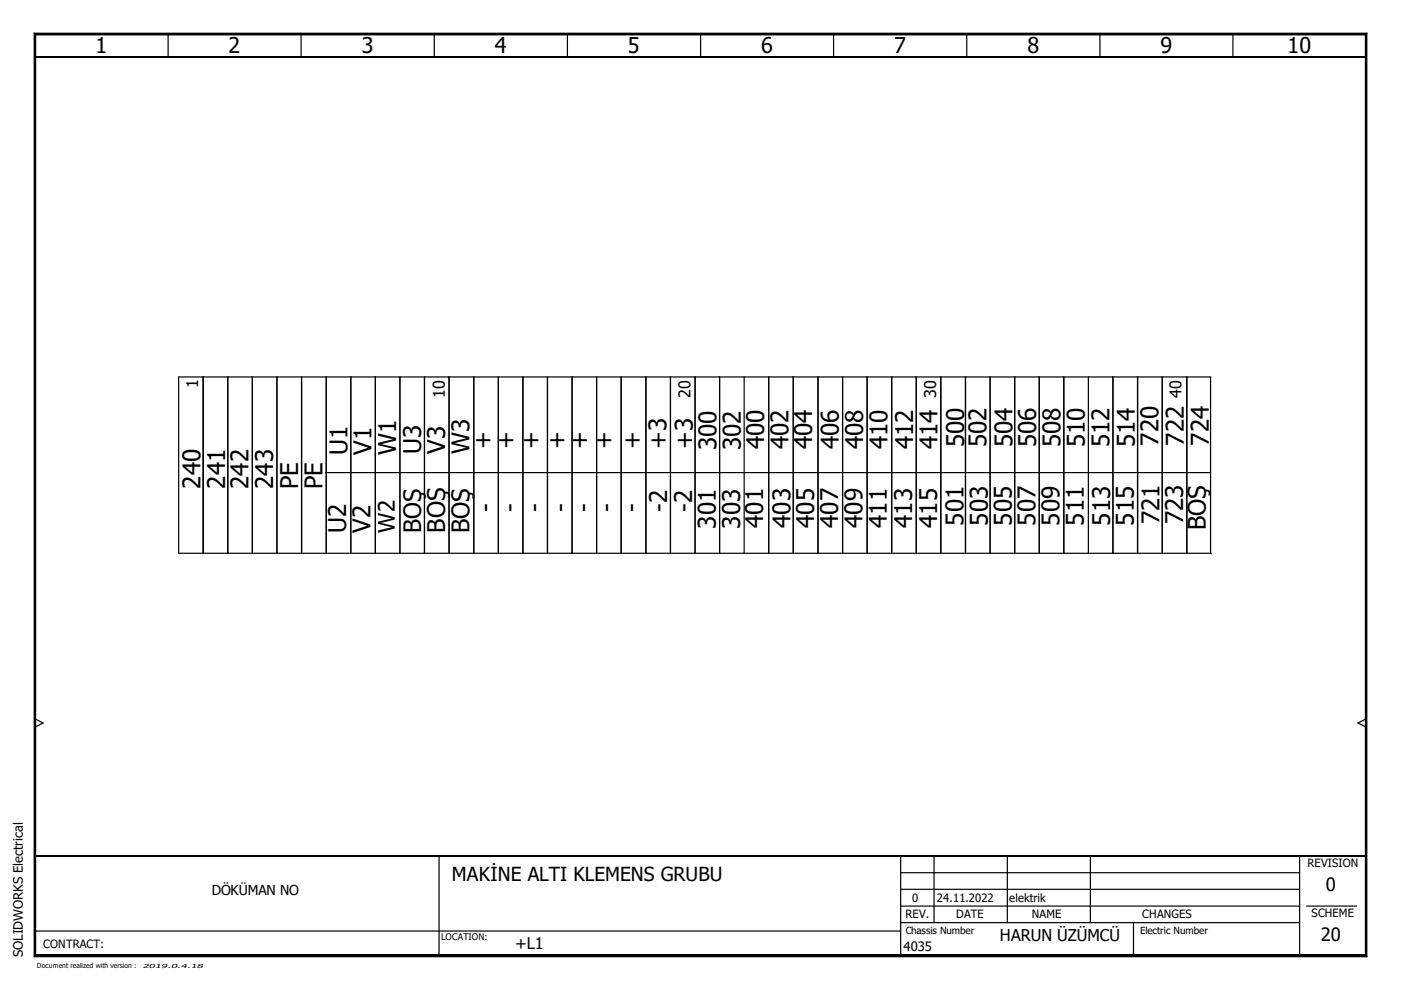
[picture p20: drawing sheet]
<svg xmlns="http://www.w3.org/2000/svg" width="297mm" height="210mm" viewBox="0 0 297 210" stroke-linecap="round" stroke-linejoin="round" font-family="sans-serif">
<defs><g id="words">
<g font-size="5.2">
<text x="104.1" y="95.2" transform="rotate(-90 104.1 95.2)">+</text>
<text x="109" y="95.2" transform="rotate(-90 109 95.2)">+</text>
<text x="114.3" y="95.2" transform="rotate(-90 114.3 95.2)">+</text>
<text x="119.8" y="95.2" transform="rotate(-90 119.8 95.2)">+</text>
<text x="124.6" y="95.2" transform="rotate(-90 124.6 95.2)">+</text>
<text x="129.8" y="95.2" transform="rotate(-90 129.8 95.2)">+</text>
<text x="135.8" y="95.2" transform="rotate(-90 135.8 95.2)">+</text>
<text x="141.3" y="95.2" transform="rotate(-90 141.3 95.2)">+3</text>
<text x="146.9" y="95.2" transform="rotate(-90 146.9 95.2)">+3</text>
<text x="151.9" y="95.5" transform="rotate(-90 151.9 95.5)">300</text>
<text x="157.1" y="95.5" transform="rotate(-90 157.1 95.5)">302</text>
<text x="162" y="95.3" transform="rotate(-90 162 95.3)">400</text>
<text x="167.2" y="95.3" transform="rotate(-90 167.2 95.3)">402</text>
<text x="172.2" y="95.3" transform="rotate(-90 172.2 95.3)">404</text>
<text x="177.9" y="95.3" transform="rotate(-90 177.9 95.3)">406</text>
<text x="183" y="95.3" transform="rotate(-90 183 95.3)">408</text>
<text x="188.2" y="95.3" transform="rotate(-90 188.2 95.3)">410</text>
<text x="193.6" y="95.3" transform="rotate(-90 193.6 95.3)">412</text>
<text x="198.8" y="95.3" transform="rotate(-90 198.8 95.3)">414</text>
<text x="204.4" y="94.9" transform="rotate(-90 204.4 94.9)">500</text>
<text x="209.1" y="94.9" transform="rotate(-90 209.1 94.9)">502</text>
<text x="214.7" y="94.9" transform="rotate(-90 214.7 94.9)">504</text>
<text x="219.7" y="94.9" transform="rotate(-90 219.7 94.9)">506</text>
<text x="224.8" y="94.9" transform="rotate(-90 224.8 94.9)">508</text>
<text x="230" y="94.9" transform="rotate(-90 230 94.9)">510</text>
<text x="235.2" y="94.9" transform="rotate(-90 235.2 94.9)">512</text>
<text x="240.6" y="94.9" transform="rotate(-90 240.6 94.9)">514</text>
<text x="245.7" y="94.5" transform="rotate(-90 245.7 94.5)">720</text>
<text x="251" y="94.5" transform="rotate(-90 251 94.5)">722</text>
<text x="256.3" y="94.5" transform="rotate(-90 256.3 94.5)">724</text>
<text x="73.7" y="96.4" transform="rotate(-90 73.7 96.4)">U1</text>
<text x="78.8" y="96.5" transform="rotate(-90 78.8 96.5)">V1</text>
<text x="84" y="96.4" transform="rotate(-90 84 96.4)">W1</text>
<text x="89.3" y="96.4" transform="rotate(-90 89.3 96.4)">U3</text>
<text x="94.4" y="96.2" transform="rotate(-90 94.4 96.2)">V3</text>
<text x="99.6" y="96.3" transform="rotate(-90 99.6 96.3)">W3</text>
<text x="42.5" y="103.6" transform="rotate(-90 42.5 103.6)">240</text>
<text x="47.7" y="103.6" transform="rotate(-90 47.7 103.6)">241</text>
<text x="52.7" y="103.7" transform="rotate(-90 52.7 103.7)">242</text>
<text x="57.9" y="103.7" transform="rotate(-90 57.9 103.7)">243</text>
<text x="63.2" y="103.8" transform="rotate(-90 63.2 103.8)">PE</text>
<text x="68.4" y="103.8" transform="rotate(-90 68.4 103.8)">PE</text>
<text x="73.4" y="112.9" transform="rotate(-90 73.4 112.9)">U2</text>
<text x="78.6" y="113" transform="rotate(-90 78.6 113)">V2</text>
<text x="94.4" y="112.9" transform="rotate(-90 94.4 112.9)">BOŞ</text>
<text x="99.6" y="113" transform="rotate(-90 99.6 113)">BOŞ</text>
<text x="104.7" y="108.5" transform="rotate(-90 104.7 108.5)">-</text>
<text x="109.9" y="108.5" transform="rotate(-90 109.9 108.5)">-</text>
<text x="115.1" y="108.5" transform="rotate(-90 115.1 108.5)">-</text>
<text x="120.6" y="108.5" transform="rotate(-90 120.6 108.5)">-</text>
<text x="125.5" y="108.5" transform="rotate(-90 125.5 108.5)">-</text>
<text x="130.3" y="108.5" transform="rotate(-90 130.3 108.5)">-</text>
<text x="135.7" y="108.5" transform="rotate(-90 135.7 108.5)">-</text>
<text x="141.4" y="108.5" transform="rotate(-90 141.4 108.5)">-2</text>
<text x="146.7" y="108.5" transform="rotate(-90 146.7 108.5)">-2</text>
<text x="151.8" y="112.1" transform="rotate(-90 151.8 112.1)">301</text>
<text x="156.9" y="112.1" transform="rotate(-90 156.9 112.1)">303</text>
<text x="161.8" y="111.9" transform="rotate(-90 161.8 111.9)">401</text>
<text x="167.6" y="111.9" transform="rotate(-90 167.6 111.9)">403</text>
<text x="172.6" y="111.9" transform="rotate(-90 172.6 111.9)">405</text>
<text x="177.7" y="111.9" transform="rotate(-90 177.7 111.9)">407</text>
<text x="182.8" y="111.9" transform="rotate(-90 182.8 111.9)">409</text>
<text x="188" y="111.9" transform="rotate(-90 188 111.9)">411</text>
<text x="193.4" y="111.9" transform="rotate(-90 193.4 111.9)">413</text>
<text x="198.7" y="111.9" transform="rotate(-90 198.7 111.9)">415</text>
<text x="204.3" y="111.5" transform="rotate(-90 204.3 111.5)">501</text>
<text x="209.4" y="111.5" transform="rotate(-90 209.4 111.5)">503</text>
<text x="214.5" y="111.5" transform="rotate(-90 214.5 111.5)">505</text>
<text x="219.5" y="111.5" transform="rotate(-90 219.5 111.5)">507</text>
<text x="224.7" y="111.5" transform="rotate(-90 224.7 111.5)">509</text>
<text x="229.8" y="111.5" transform="rotate(-90 229.8 111.5)">511</text>
<text x="235.4" y="111.5" transform="rotate(-90 235.4 111.5)">513</text>
<text x="240.4" y="111.5" transform="rotate(-90 240.4 111.5)">515</text>
<text x="245.8" y="111.1" transform="rotate(-90 245.8 111.1)">721</text>
<text x="250.9" y="111.1" transform="rotate(-90 250.9 111.1)">723</text>
<text x="255.6" y="112.4" transform="rotate(-90 255.6 112.4)">BOŞ</text>
</g>
<text font-size="5.1" x="89.3" y="113" transform="rotate(-90 89.3 113)">BOŞ</text>
<text font-size="4.8" x="83.7" y="112.9" transform="rotate(-90 83.7 112.9)">W2</text>
<g font-size="4.6">
<text x="20.2" y="11.3">1</text>
<text x="48.5" y="11.3">2</text>
<text x="76.7" y="11.3">3</text>
<text x="104.9" y="11.3">4</text>
<text x="133.1" y="11.3">5</text>
<text x="161.4" y="11.3">6</text>
<text x="189.6" y="11.3">7</text>
<text x="217.8" y="11.3">8</text>
<text x="246" y="11.3">9</text>
<text x="273" y="11.3">10</text>
</g>
<text font-size="4.1" x="95.8" y="186.7">MAKİNE ALTI KLEMENS GRUBU</text>
<g font-size="3.9">
<text x="281.1" y="188.8">0</text>
<text x="280" y="199.5">20</text>
</g>
<g font-size="3.4">
<text x="42" y="82.2" transform="rotate(-90 42 82.2)">1</text>
<text x="94.3" y="84.4" transform="rotate(-90 94.3 84.4)">10</text>
<text x="146.4" y="84.4" transform="rotate(-90 146.4 84.4)">20</text>
<text x="198.5" y="84.4" transform="rotate(-90 198.5 84.4)">30</text>
<text x="250.5" y="84.4" transform="rotate(-90 250.5 84.4)">40</text>
<text x="109.3" y="201.1">+L1</text>
<text x="212" y="199.4">HARUN ÜZÜMCÜ</text>
</g>
<text font-size="2.9" x="44.9" y="189.8">DÖKÜMAN NO</text>
<g font-size="2.7">
<text x="4.8" y="202.9" transform="rotate(-90 4.8 202.9)">SOLIDWORKS Electrical</text>
<text x="191.6" y="201.5">4035</text>
</g>
<g font-size="2.4">
<text x="277.2" y="183.9">REVISION</text>
<text x="193.4" y="191.3">0</text>
<text x="198.6" y="191.3">24.11.2022</text>
<text x="214" y="191.3">elektrik</text>
<text x="192" y="194.7">REV.</text>
<text x="202.7" y="194.7">DATE</text>
<text x="218.8" y="194.7">NAME</text>
<text x="242.2" y="194.7">CHANGES</text>
<text x="278.1" y="194.4">SCHEME</text>
<text x="9.1" y="200.9">CONTRACT:</text>
</g>
<g font-size="2.1">
<text x="192" y="198">Chassis Number</text>
<text x="241.8" y="198.1">Electric Number</text>
</g>
<text font-size="1.9" x="93.5" y="199.3">LOCATION:</text>
<text font-size="1.5" x="7.8" y="205.3">Document realized with version :</text>
<text font-size="1.2" x="30.3" y="205.2">2019.0.4.18</text>
</g></defs>
<path d="M0 0h297v209.9h-297z" fill="none" stroke="#fff" stroke-width=".21"/>
<g fill="none" stroke="#000" stroke-width=".25">
<path d="M35.6 7.2v4.9M63.8 7.2v4.9M92.1 7.2v4.9M120.3 7.2v4.9M148.5 7.2v4.9M176.7 7.2v4.9M205 7.2v4.9M233.2 7.2v4.9M261.4 7.2v4.9M43.1 79.9v37.4M48.3 79.9v37.4M53.5 79.9v37.4"/>
<path d="M58.7 79.9v37.4M63.9 79.9v37.4M64 79.9v37.4M69.2 79.9v37.4M74.4 79.9v37.4M79.6 79.9v37.4M84.8 79.9v37.4M90 79.9v37.4M95.2 79.9v37.4M100.5 79.9v37.4M105.7 79.9v37.4M110.9 79.9v37.4"/>
<path d="M116.1 79.9v37.4M121.3 79.9v37.4M126.5 79.9v37.4M131.7 79.9v37.4M136.9 79.9v37.4M142.2 79.9v37.4M147.4 79.9v37.4M152.6 79.9v37.4M157.8 79.9v37.4M163 79.9v37.4M168.2 79.9v37.4M173.4 79.9v37.4"/>
<path d="M178.6 79.9v37.4M183.9 79.9v37.4M189.1 79.9v37.4M194.3 79.9v37.4M199.5 79.9v37.4M204.7 79.9v37.4M209.9 79.9v37.4M215.1 79.9v37.4M220.3 79.9v37.4M225.5 79.9v37.4M230.8 79.9v37.4M236 79.9v37.4"/>
<path d="M241.2 79.9v37.4M246.4 79.9v37.4M251.6 79.9v37.4M256.7 79.9v37.4M256.7 79.9h-218.8v37.4h218.9M69 100.2h187.7M7.4 152.4l1.7 .9-1.7 .9M289.6 152.4l-1.7 .9 1.7 .9M7.4 197.4h183.6M93.1 181.5v21.2M191 195.6h84.5M191 181.5v21.2"/>
<path d="M191 192.1h84.5M191 188.6h84.5M191 185h84.5M198 181.5v14.1M213.6 181.5v14.1M231.2 181.5v14.1M240.3 195.6v7.1M275.5 181.5v21.2M277 192.1h10.6"/>
</g>
<path d="M7.2 7.2h282.6M7.2 202.7h282.6" fill="none" stroke="#000" stroke-width=".38"/>
<path d="M7.2 7l.4 .4zM289.8 7l-.3 .4zM7.6 202.5l-.4 .4zM289.5 202.5l.3 .4z" fill="#000"/>
<g fill="none" stroke="#000" stroke-width=".21">
<path d="M7.2 7l.4 .4zM7.2 7h282.6zM7.2 7v195.9zM7.2 7h282.6v195.9h-282.6zM7.6 7.4h281.9zM7.6 7.4v195.1zM7.6 7.4h281.9v195.1h-281.9zM289.5 7.4v195.1zM289.8 7l-.3 .4zM289.8 7v195.9zM7.2 202.9h282.6zM7.6 202.5l-.4 .4z"/>
<path d="M7.6 202.5h281.9zM289.5 202.5l.3 .4z"/>
</g>
<path d="M7.4 7v195.9M7.4 12.1h282.2M289.6 7v195.9M7.4 181.5h282.2" fill="none" stroke="#000" stroke-width=".34"/>
<use href="#words"/>
</svg>
